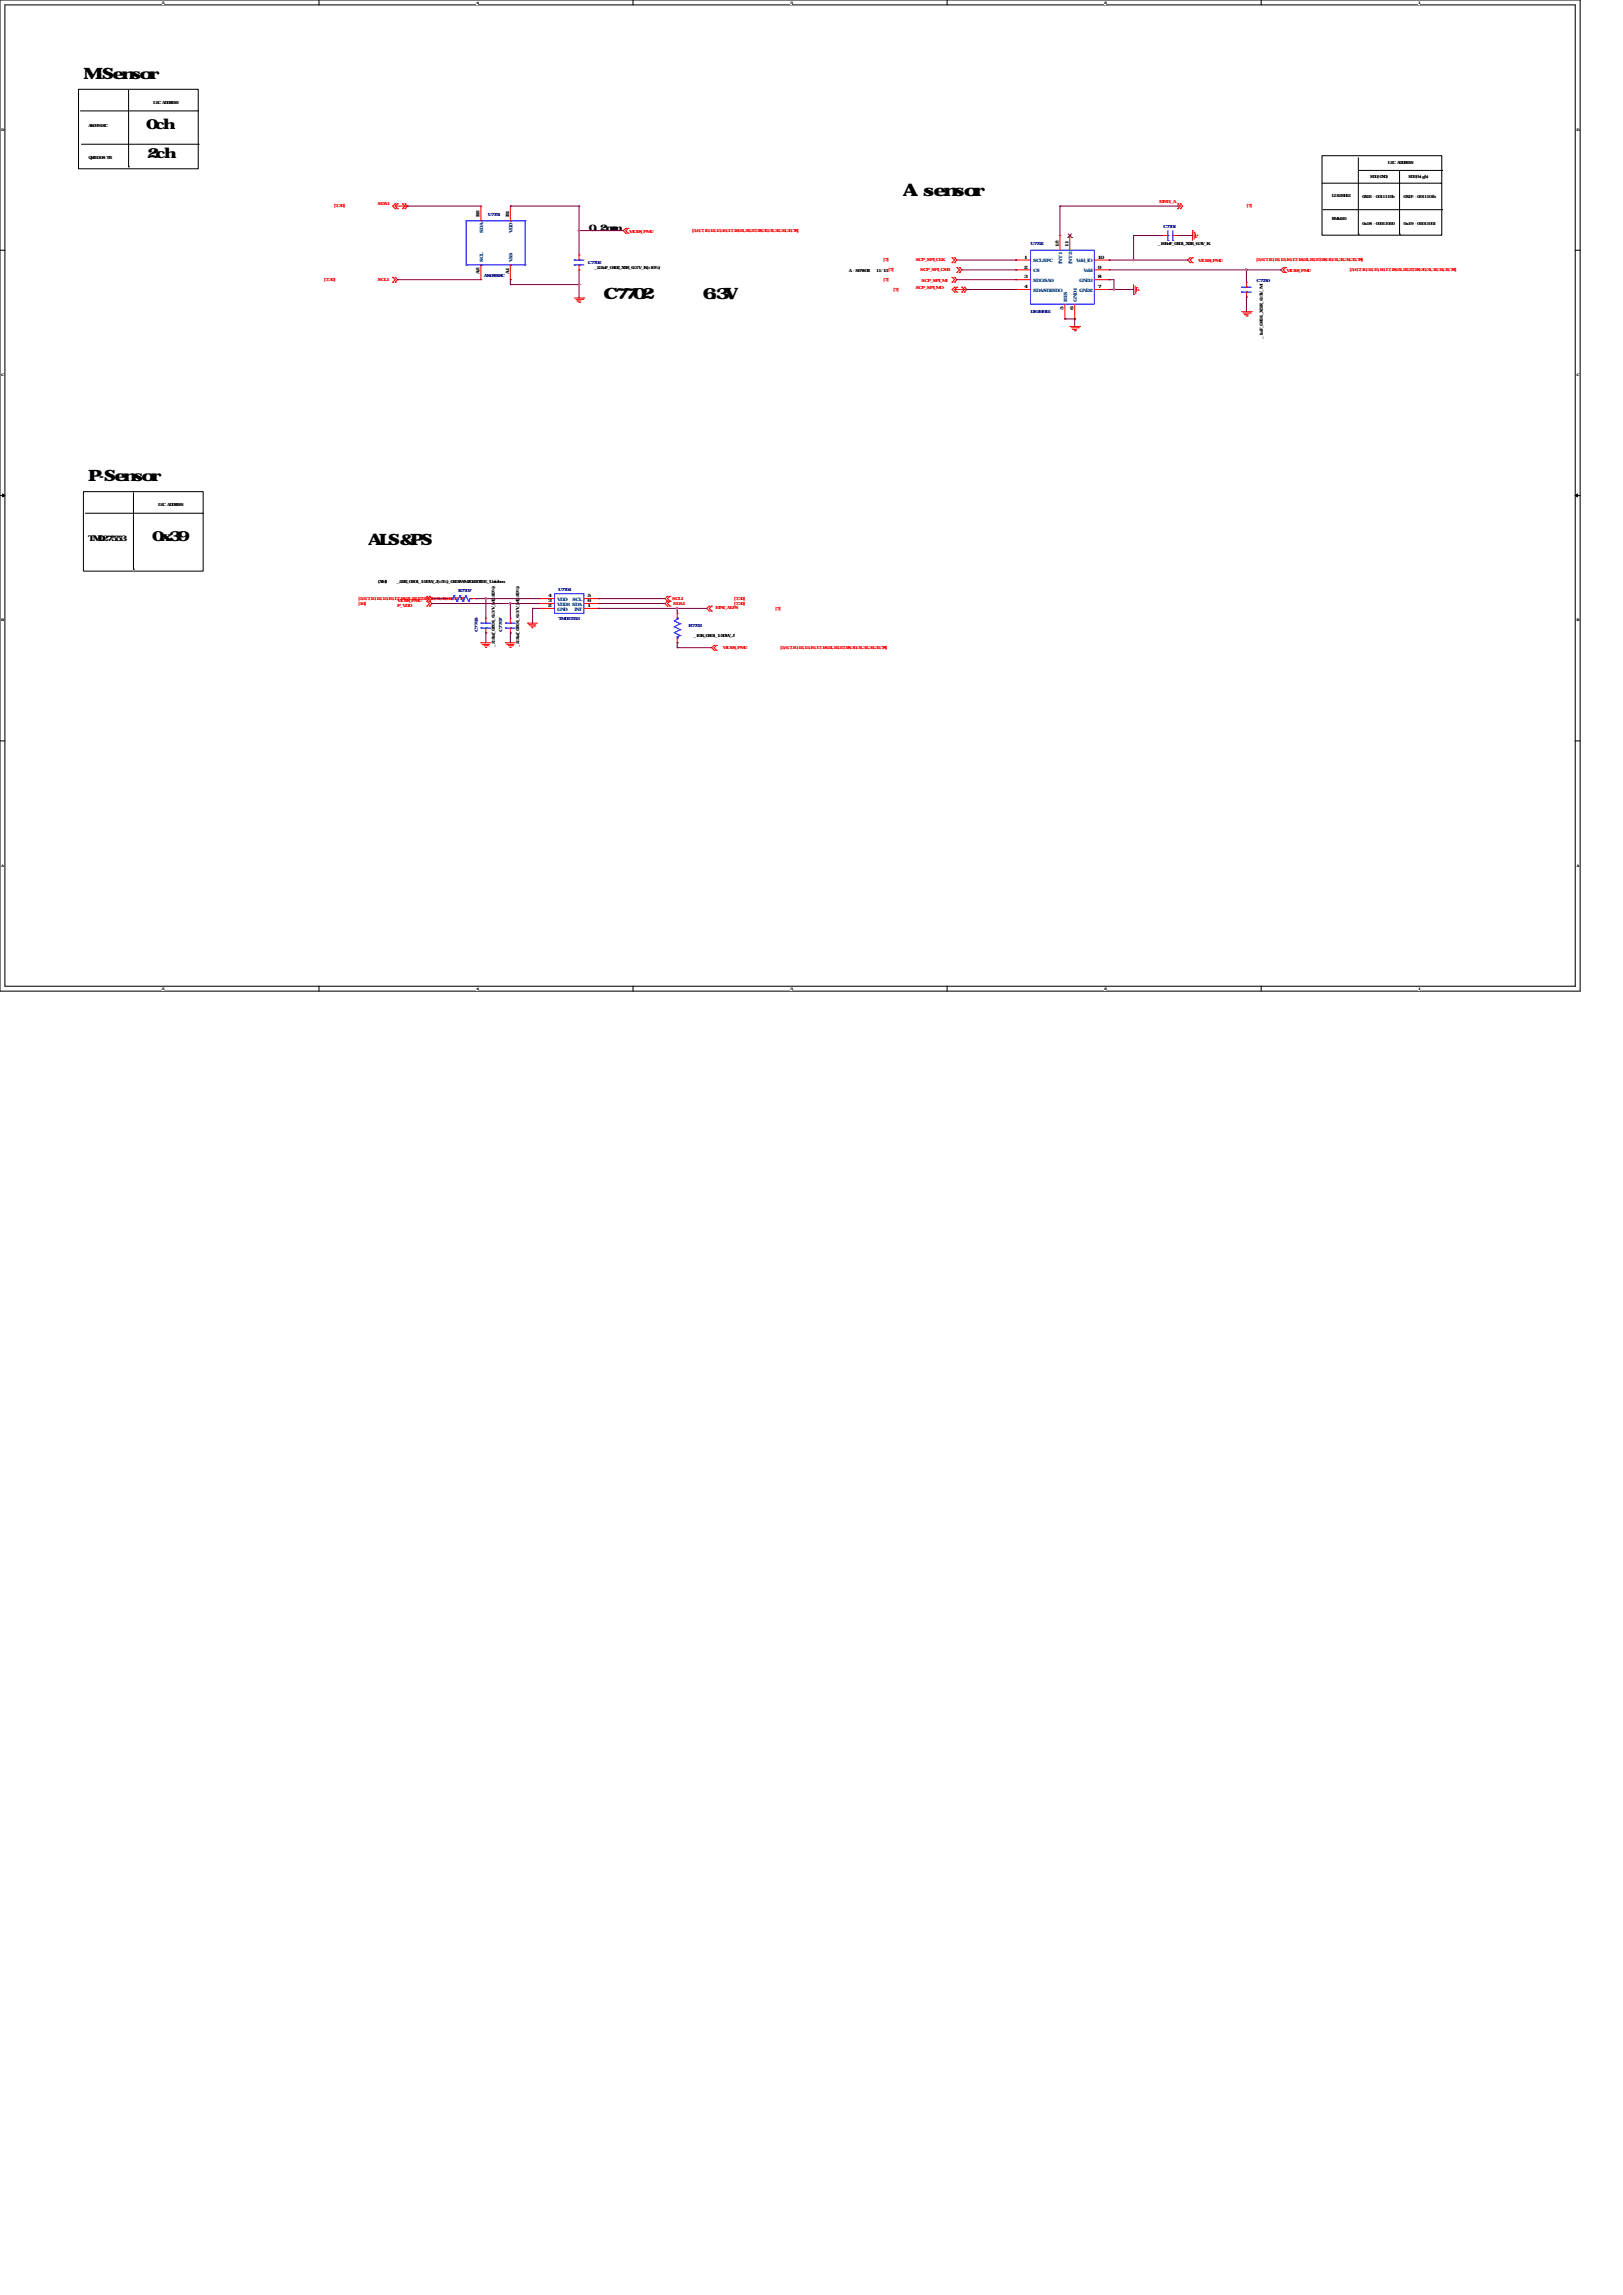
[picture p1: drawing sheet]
<svg xmlns="http://www.w3.org/2000/svg" width="210mm" height="297mm" viewBox="0 0 210 297" stroke-linecap="round" stroke-linejoin="round" font-family="sans-serif">
<defs><g id="words">
<text font-size="2.2" x="116.8" y="25.3">A sensor</text>
<g font-size="2">
<text x="10.8" y="10.2">M-Sensor</text>
<text x="78.1" y="38.7">C7702 耐压值6.3V</text>
<text x="11.4" y="62.2">P-Sensor</text>
<text x="47.6" y="70.5">ALS&amp;PS</text>
</g>
<g font-size="1.8">
<text x="18.9" y="16.7">0ch</text>
<text x="19" y="20.5">2ch</text>
<text x="19.7" y="70">0x39</text>
</g>
<text font-size="1.2" x="76.2" y="29.9">0.2mm</text>
<text font-size="1" x="11.4" y="70.1">TMD27553</text>
<g font-size=".6">
<text x="11.4" y="16.4">AK09918C</text>
<text x="19.8" y="13.5">I2C ADDRESS</text>
<text x="11.4" y="20.6">QMC6308-TR</text>
<text x="177.3" y="23.1">SDO(GND)</text>
<text x="179.6" y="21.2">I2C ADDRESS</text>
<text x="182.3" y="23.1">SDO(high)</text>
<text x="62.1" y="28.1" transform="rotate(-90 62.1 28.1)">B2</text>
<text x="65.9" y="28.1" transform="rotate(-90 65.9 28.1)">B1</text>
<text x="172.3" y="28.5">BMA420</text>
<text x="172.3" y="25.5">LIS2HH12</text>
<text x="176.2" y="29.1">0x18--00011000</text>
<text x="176.2" y="25.6">0X1E--0011110b</text>
<text x="181.6" y="29.1">0x19--00011001</text>
<text x="181.6" y="25.6">0X1F--0011101b</text>
<text x="62.1" y="35.5" transform="rotate(-90 62.1 35.5)">A2</text>
<text x="65.9" y="35.5" transform="rotate(-90 65.9 35.5)">A1</text>
<text x="75.6" y="34.8">电容</text>
<text x="76.9" y="34.8">_2.2uF_0402_X5R_6.3 V_K(±10%)</text>
<text x="109.8" y="35.1">A -SENSOR</text>
<text x="113.4" y="35.1">11/13[7]</text>
<text x="132.5" y="33.5">1</text>
<text x="132.5" y="34.8">2</text>
<text x="137" y="31.9" transform="rotate(-90 137 31.9)">12</text>
<text x="138.3" y="31.9" transform="rotate(-90 138.3 31.9)">11</text>
<text x="142.1" y="34.8">9</text>
<text x="142.1" y="33.5">10</text>
<text x="148.5" y="31.7">电容</text>
<text x="149.8" y="31.7">_100nF_0201_X5R_6.3V_K</text>
<text x="132.5" y="36">3</text>
<text x="132.5" y="37.3">4</text>
<text x="137.6" y="40.2" transform="rotate(-90 137.6 40.2)">5</text>
<text x="138.9" y="40.2" transform="rotate(-90 138.9 40.2)">6</text>
<text x="142.1" y="37.3">7</text>
<text x="142.1" y="36">8</text>
<text x="163.4" y="43.9" transform="rotate(-90 163.4 43.9)">_1uF_0201_X5R_6.3V_M</text>
<text x="20.4" y="65.5">I2C ADDRESS</text>
<text x="48.9" y="75.5">(XM)</text>
<text x="50" y="75.5">电阻</text>
<text x="51.3" y="75.5">_22R_0201_1/20W_J(±5%)_0201WMJ0220TEE_Uniohm</text>
<text x="70.9" y="77.3">4</text>
<text x="70.9" y="77.9">3</text>
<text x="76" y="77.9">6</text>
<text x="76" y="77.3">5</text>
<text x="64" y="83.7" transform="rotate(-90 64 83.7)">_2.2uf_0201_6.3 V_M(±20%)</text>
<text x="67.2" y="83.7" transform="rotate(-90 67.2 83.7)">_2.2uf_0201_6.3 V_M(±20%)</text>
<text x="70.9" y="78.6">2</text>
<text x="76" y="78.6">1</text>
<text x="88.4" y="82.5">电阻</text>
<text x="89.7" y="82.5">_10K_0201_1/20W_J</text>
</g>
<g font-size=".6" fill="#f00">
<text x="43.2" y="26.8">[7,30]</text>
<text x="48.9" y="26.6">SDA1</text>
<text x="150" y="26.3">EINT1_A</text>
<text x="161.3" y="26.8">[7]</text>
<text x="81.4" y="30.1">VIO18_PMU</text>
<text x="89.5" y="30">[5,6,7,10,12,15,16,17,18,21,22,27,28,30,31,32,34,35,78]</text>
<text x="114.3" y="33.8">[7]</text>
<text x="118.5" y="33.8">SCP_SPI_CLK</text>
<text x="119.1" y="35.1">SCP_SPI_CSB</text>
<text x="155.1" y="33.9">VIO18_PMU</text>
<text x="162.6" y="33.8">[5,6,7,10,12,15,16,17,18,21,22,27,28,30,31,32,34,35,78]</text>
<text x="166.5" y="35.2">VIO18_PMU</text>
<text x="174.6" y="35.1">[5,6,7,10,12,15,16,17,18,21,22,27,28,30,31,32,34,35,78]</text>
<text x="41.9" y="36.4">[7,30]</text>
<text x="48.9" y="36.4">SCL1</text>
<text x="114.3" y="36.4">[7]</text>
<text x="115.6" y="37.6">[7]</text>
<text x="118.5" y="37.4">SCP_SPI_MO</text>
<text x="119.3" y="36.5">SCP_SPI_MI</text>
<text x="46.4" y="77.6">[5,6,7,10,12,15,16,17,18,21,22,27,28,30,31,32,34,35,78]</text>
<text x="51.4" y="77.9">VIO18_PMU</text>
<text x="87" y="77.6">SCL1</text>
<text x="95" y="77.6">[7,30]</text>
<text x="46.4" y="78.3">[16]</text>
<text x="51.4" y="78.5">P_VDD</text>
<text x="87.1" y="78.3">SDA1</text>
<text x="92.6" y="78.9">EINT_ALPS</text>
<text x="93.6" y="84">VIO18_PMU</text>
<text x="95" y="78.3">[7,30]</text>
<text x="100.3" y="78.9">[7]</text>
<text x="101" y="84">[5,6,7,10,12,15,16,17,18,21,22,27,28,30,31,32,34,35,78]</text>
</g>
<g font-size=".6" fill="#000080">
<text x="63.1" y="28">U7701</text>
<text x="150.5" y="29.5">C7701</text>
<text x="62.6" y="35.9">AK09918C</text>
<text x="76.1" y="34.2">C7702</text>
<text x="133.3" y="31.7">U7702</text>
<text x="133.3" y="40.6">LIS2HH12</text>
<text x="162.6" y="36.5">C7750</text>
<text x="59.3" y="76.6">R7707</text>
<text x="72.2" y="76.5">U7704</text>
<text x="61.8" y="81.8" transform="rotate(-90 61.8 81.8)">C7705</text>
<text x="65" y="81.8" transform="rotate(-90 65 81.8)">C7707</text>
<text x="72.3" y="80.2">TMD27553</text>
<text x="89.1" y="81.2">R7703</text>
</g>
<g font-size=".6" fill="#004080">
<text x="62.5" y="34" transform="rotate(-90 62.5 34)">SCL</text>
<text x="62.5" y="30.1" transform="rotate(-90 62.5 30.1)">SDA</text>
<text x="66.3" y="34" transform="rotate(-90 66.3 34)">VSS</text>
<text x="66.3" y="30.1" transform="rotate(-90 66.3 30.1)">VDD</text>
<text x="133.7" y="34">SCL/SPC</text>
<text x="133.7" y="35.2">CS</text>
<text x="137.5" y="34.2" transform="rotate(-90 137.5 34.2)">INT 1</text>
<text x="138.7" y="34.2" transform="rotate(-90 138.7 34.2)">INT 2</text>
<text x="139.3" y="34">Vdd_IO</text>
<text x="140.2" y="35.2">Vdd</text>
<text x="133.7" y="36.5">SDO/SA0</text>
<text x="133.7" y="37.8">SDA/SDI/SDO</text>
<text x="138.1" y="39" transform="rotate(-90 138.1 39)">RES</text>
<text x="139.4" y="39" transform="rotate(-90 139.4 39)">GND1</text>
<text x="139.7" y="37.8">GND2</text>
<text x="139.7" y="36.5">GND3</text>
<text x="72.1" y="77.8">VDD</text>
<text x="74.1" y="77.8">SCL</text>
<text x="72.1" y="78.4">VDD3 SDA</text>
<text x="72.1" y="79">GND</text>
<text x="74.3" y="79">INT</text>
</g>
<g font-size=".5">
<text x="21" y=".5">5</text>
<text x="61.6" y=".5">4</text>
<text x="102.2" y=".5">3</text>
<text x="142.9" y=".5">2</text>
<text x="183.5" y=".5">1</text>
<text x=".2" y="16.9">D</text>
<text x="204" y="16.9">D</text>
<text x=".2" y="48.6">C</text>
<text x="204" y="48.6">C</text>
<text x=".2" y="80.4">B</text>
<text x="204" y="80.4">B</text>
<text x=".2" y="112.1">A</text>
<text x="204" y="112.1">A</text>
<text x="21" y="128.1">5</text>
<text x="61.6" y="128.1">4</text>
<text x="102.2" y="128.1">3</text>
<text x="142.9" y="128.1">2</text>
<text x="183.5" y="128.1">1</text>
</g>
</g></defs>
<path d="M0 0h204.5v128.3h-204.5zM.6 .6h203.2v127h-203.2z" fill="none" stroke="#000" stroke-width=".13"/>
<g fill="#fff">
<path d="M21 .1h.2v.5h-.2z"/>
<path d="M21 127.7h.2v.5h-.2z"/>
</g>
<path d="M41.3 0v.6M41.3 127.6v.7" fill="none" stroke="#000" stroke-width=".13"/>
<g fill="#fff">
<path d="M61.6 .1h.2v.5h-.2z"/>
<path d="M61.6 127.7h.2v.5h-.2z"/>
</g>
<path d="M81.9 0v.6M81.9 127.6v.7" fill="none" stroke="#000" stroke-width=".13"/>
<g fill="#fff">
<path d="M102.2 .1h.2v.5h-.2z"/>
<path d="M102.2 127.7h.2v.5h-.2z"/>
</g>
<path d="M122.6 0v.6M122.6 127.6v.7" fill="none" stroke="#000" stroke-width=".13"/>
<g fill="#fff">
<path d="M142.9 .1h.2v.5h-.2z"/>
<path d="M142.9 127.7h.2v.5h-.2z"/>
</g>
<path d="M163.2 0v.6M163.2 127.6v.7" fill="none" stroke="#000" stroke-width=".13"/>
<g fill="#fff">
<path d="M183.5 .1h.2v.5h-.2z"/>
<path d="M183.5 127.7h.2v.5h-.2z"/>
<path d="M.2 16.5h.3v.5h-.3z"/>
<path d="M204 16.5h.3v.5h-.3z"/>
<path d="M.2 48.3h.3v.5h-.3z"/>
<path d="M204 48.3h.3v.5h-.3z"/>
</g>
<path d="M0 32.4h.6M203.8 32.4h.7" fill="none" stroke="#000" stroke-width=".13"/>
<g fill="#fff">
<path d="M.2 80h.2v.5h-.2z"/>
<path d="M204 80h.3v.5h-.3z"/>
</g>
<path d="M0 64.1h.6M203.8 64.1h.7" fill="none" stroke="#000" stroke-width=".13"/>
<path d="M.3 63.9l.3 .2-.3 .2zM203.8 64.1l.3-.2v.4z" fill="#000" stroke="#000" stroke-width=".13"/>
<g fill="#fff">
<path d="M.2 111.8h.3v.5h-.3z"/>
<path d="M204 111.8h.3v.5h-.3z"/>
</g>
<g fill="none" stroke="#000" stroke-width=".13">
<path d="M10.2 11.6h15.5v10.2h-15.5zM10.4 14.4h15.1M10.5 18.7h15.2M16.6 11.7v9.9M25.5 14.4h.1M25.7 18.7h.1M16.6 21.6h.1M171.1 20.2h15.5v10.2h-15.5zM171.1 23.7h15.3M171.2 27.1h15.4M175.8 30.3h.1M175.8 20.4v9.9"/>
<path d="M175.9 22.1h10.7M181.1 30.3h.1M181.1 22.1v8.2M186.4 23.7h.1M186.6 27.1h.1M186.6 22.1h.1M10.8 63.6h15.5v10.3h-15.5zM11 66.4h15.2M17.3 73.7h.1M17.3 63.8v9.9M26.2 66.4h.1M0 95.9h.6"/>
<path d="M203.8 95.9h.7"/>
</g>
<g fill="none" stroke="#f00" stroke-width=".13">
<path d="M50.8 35.9h.1M50.8 36.5h.1M50.8 35.9l.3 .3-.3 .3M51.1 26.4h.1M51.1 27h.1M51.1 36.5h.1M51.1 35.9h.1M51.1 26.4l-.3 .3 .3 .3M51.1 26.7l.3 .3M51.1 26.7h1.3M51.1 35.9l.3 .3-.3 .3M51.4 26.4h.1"/>
<path d="M51.4 27h.1M51.4 26.4l-.3 .3M52.1 26.4h.1M52.1 27h.1M52.1 26.4l.3 .3M52.4 27h.1M52.4 26.4h.1M52.4 26.7h.1M52.4 26.4l.3 .3-.3 .3M52.4 26.7l-.3 .3M62.2 36.2h.1M62.2 26.7h.1"/>
<path d="M62.2 26.7v1.9M62.2 34.3v1.9M66 26.7h.1M66 36.2h.1M66 26.7v1.9M66 34.3v1.9M74.3 38.6h1.3M74.5 38.7h.9M74.7 38.9h.1M74.7 38.9h.5M74.9 39.1h.1M74.9 33h.1"/>
<path d="M74.9 34.9h.1M74.9 33v.7M74.9 34.3v.6M75 39.1h.1M75.4 38.7h.1M75.6 38.6h.1M81 29.5h.1M81 30.2h.1M81 29.5l-.4 .3 .4 .4M81.3 30.2h.1M81.3 29.5h.1M81.3 29.5l-.3 .3 .3 .4"/>
<path d="M123.2 33.4h.1M123.2 34h.1M123.2 35.9h.1M123.2 36.5h.1M123.2 33.4l.3 .3-.3 .3M123.2 35.9l.3 .3-.3 .3M123.5 37.2h.1M123.5 37.8h.1M123.5 34h.1M123.5 33.4h.1M123.5 36.5h.1M123.5 35.9h.1"/>
<path d="M123.5 37.2l-.3 .3 .3 .3M123.5 37.5l.3 .3M123.5 37.5h1.3M123.5 33.4l.3 .3-.3 .3M123.5 35.9l.3 .3-.3 .3M123.8 37.2h.1M123.8 37.8h.1M123.8 34.6h.1M123.8 35.3h.1M123.8 37.2l-.3 .3M123.8 34.6l.4 .3-.4 .4M124.2 35.3h.1"/>
<path d="M124.2 34.6h.1M124.2 34.6l.3 .3-.3 .4M124.5 37.2h.1M124.5 37.8h.1M124.5 37.2l.3 .3M124.8 37.8h.1M124.8 37.2h.1M124.8 37.5h.1M124.8 37.2l.3 .3-.3 .3M124.8 37.5l-.3 .3M131.4 33.7h.1M131.4 34.9h.1"/>
<path d="M131.4 36.2h.1M131.4 37.5h.1M131.4 37.5h1.9M131.4 33.7h1.9M131.4 34.9h1.9M131.4 36.2h1.9M137.2 30.5h.1M137.2 30.5v1.9M137.8 39.4v1.9M138.4 30.5h.1M138.4 30.5v1.9M139.1 39.4v1.9"/>
<path d="M141.6 37.5h1.9M141.6 33.7h1.9M141.6 34.9h1.9M141.6 36.2h1.9M143.5 37.5h.1M143.5 36.2h.1M143.5 34.9h.1M143.5 33.7h.1M146.7 38.1h.1M146.7 36.8v1.3M146.9 37.9h.1M146.9 37v.9"/>
<path d="M147.1 37.2h.1M147.1 37.2v.5M147.3 37.5h.1M147.3 37.4v.1M150.5 30.5h.1M150.5 30.5h.6M151.8 30.5h.6M152.4 26.4h.1M152.4 27h.1M152.4 30.5h.1M152.4 26.4l.3 .3-.3 .3M152.7 26.4h.1"/>
<path d="M152.7 27h.1M152.7 26.4l.3 .3-.3 .3M154 33.4h.1M154 34h.1M154 33.4l-.3 .3 .3 .3M154.3 29.8h.1M154.3 34h.1M154.3 33.4h.1M154.3 29.8v1.3M154.3 33.4l-.3 .3 .3 .3M154.5 30.1h.1M154.5 30.1v.8"/>
<path d="M154.7 30.7h.1M154.7 30.2v.5M154.9 30.4h.1M154.9 30.4v.2M161.3 36.5h.1M161.3 38.4h.1M161.3 36.5v.7M161.3 37.8v.6M166.1 34.6h.1M166.1 35.3h.1M166.1 34.6l-.4 .3 .4 .4M166.4 35.3h.1"/>
<path d="M166.4 34.6h.1M166.4 34.6l-.3 .3 .3 .4M137.8 41.3h.1M138.4 42.2h1.3M138.6 42.4h.9M138.8 42.6h.1M138.8 42.6h.5M139 42.8h.1M139.1 41.3h.1M139.1 42.8h.1M139.5 42.4h.1M139.7 42.2h.1"/>
<path d="M160.7 40.3h1.2M160.9 40.5h.9M161 40.7h.1M161 40.7h.5M161.2 40.9h.2M161.4 40.9h.1M161.8 40.5h.1M161.9 40.3h.1M55.2 77.2h.1M55.2 77.8h.1M55.2 78.4h.1M55.2 77.2l.4 .3-.4 .3"/>
<path d="M55.2 77.8l.4 .3-.4 .3M55.6 77.8h.1M55.6 77.2h.1M55.6 78.4h.1M55.6 77.2l.3 .3-.3 .3M55.6 77.8l.3 .3-.3 .3M57.8 77.5h.1M57.8 77.5h.6M61 77.5h.6M61.6 77.5h.1M69.8 77.5h.1M69.8 78.1h.1"/>
<path d="M69.8 78.7h.1M69.8 77.5h2M69.8 78.1h2M69.8 78.7h2M75.6 77.5h1.9M75.6 78.1h1.9M75.6 78.7h1.9M77.5 78.7h.1M77.5 78.1h.1M77.5 77.5h.1M86.4 78.4h.1M86.4 77.8h.1"/>
<path d="M86.4 77.2h.1M86.4 77.8l-.3 .3 .3 .3M86.4 77.2l-.3 .3 .3 .3M86.7 77.8h.1M86.7 78.4h.1M86.7 77.2h.1M86.7 77.8l-.3 .3 .3 .3M86.7 77.2l-.3 .3 .3 .3M87.6 79.4h.1M87.6 79.4v.6M91.8 79.1h.1M91.8 78.4h.1"/>
<path d="M91.8 78.4l-.4 .3 .4 .4M92.1 78.4h.1M92.1 79.1h.1M92.1 78.4l-.3 .3 .3 .4M62.2 83.2h.1M62.2 83.2h1.3M62.4 83.4h.1M62.4 83.4h.9M62.6 83.6h.5M62.8 83.8h.1M62.9 80h.1M62.9 81.9h.1"/>
<path d="M62.9 80v.6M62.9 81.3v.6M63.1 83.6h.1M65.4 83.2h.1M65.4 83.2h1.3M65.6 83.4h.1M65.6 83.4h.9M65.8 83.6h.5M66 83.8h.1M66 80h.1M66 81.9h.1M66 80v.6"/>
<path d="M66 81.3v.6M66.3 83.6h.1M68.3 80.6h.1M68.3 80.6h1.3M68.5 80.9h.1M68.5 80.9h.8M68.7 81h.5M68.8 81.2h.1M68.8 81.2h.2M69.2 81h.1M87.6 83.2h.1M87.6 82.5v.7"/>
<path d="M92.4 84.2h.1M92.4 83.5h.1M92.4 83.5l-.3 .3 .3 .4M92.7 83.5h.1M92.7 84.2h.1M92.7 83.5l-.3 .3 .3 .4"/>
</g>
<g fill="none" stroke="#00f" stroke-width=".13">
<path d="M60.3 34.3h.1M60.3 28.6h.1M60.3 34.3h7.6M60.3 28.6h7.6M60.3 28.6v5.7M62.2 28.6h.1M62.2 34.3h.1M66 28.6h.1M66 34.3h.1M67.9 28.6h.1M67.9 34.3h.1M67.9 28.6v5.7"/>
<path d="M74.3 33.7h.1M74.3 34.3h.1M74.3 33.7h1.3M74.3 34.3h1.3M74.9 33.7h.1M74.9 34.3h.1M133.3 32.4h8.3v7h-8.3zM151.1 30.5h.1M151.1 31.1h.1M151.1 29.8v1.3M151.8 31.1h.1M151.8 30.5h.1"/>
<path d="M151.8 29.8v1.3M160.7 37.2h.1M160.7 37.8h.1M160.7 37.2h1.2M160.7 37.8h1.2M161.3 37.2h.1M161.3 37.8h.1M58.4 77.5h.1M58.5 77.5h.1M58.8 77.1h.1M58.8 77.1l.3 .8M58.8 77.1l-.3 .4"/>
<path d="M59.1 77.9h.1M59.5 77.1h.1M59.5 77.1l.4 .8M59.5 77.1l-.4 .8M59.9 77.9h.1M60.3 77.1h.1M60.3 77.1l.4 .8M60.3 77.1l-.4 .8M60.7 77.9h.1M60.8 77.5h.1M60.8 77.5h.2M60.8 77.5l-.1 .4"/>
<path d="M61 77.5h.1M71.8 76.8h3.8v2.6h-3.8zM62.2 80.6h.1M62.2 81.3h.1M62.2 80.6h1.3M62.2 81.3h1.3M62.9 80.6h.1M62.9 81.3h.1M65.4 80.6h.1M65.4 81.3h.1M65.4 80.6h1.3M65.4 81.3h1.3"/>
<path d="M66 80.6h.1M66 81.3h.1M87.2 81.9h.1M87.2 81.1h.1M87.2 80.3h.1M87.2 81.9l.8 .4M87.2 81.1l.8 .4M87.2 80.3l.8 .4M87.6 82.5h.1M87.6 80h.1M87.6 82.4h.1M87.6 80.1h.1"/>
<path d="M87.6 80v.1M87.6 82.4v.1M87.6 80.1l-.4 .2M88 82.3h.1M88 81.5h.1M88 80.7h.1M88 82.3l-.4 .1M88 81.5l-.8 .4M88 80.7l-.8 .4"/>
</g>
<path d="M138.2 30.7h.1M138.2 30.3l.5 .4M138.6 30.3l-.4 .4M138.7 30.7h.1" fill="none" stroke="#804000" stroke-width=".13"/>
<g fill="none" stroke="#800040" stroke-width=".13">
<path d="M51.4 36.2h.1M51.4 36.2h10.8M52.7 26.7h.1M52.7 26.7h9.5M66 36.8h.1M66 36.2h.1M66 26.7h.1M66 36.8h8.9M66 36.2v.6M66 26.7h8.9M74.9 36.8h.1M74.9 26.7h.1"/>
<path d="M74.9 29.8h.1M74.9 26.7v6.3M74.9 34.9v3.7M74.9 29.8h5.7M123.8 36.2h7.6M123.8 33.7h7.6M124.5 34.9h6.9M125.1 37.5h6.3M131.4 36.2h.1M131.4 37.5h.1M131.4 34.9h.1M131.4 33.7h.1"/>
<path d="M137.2 26.7h.1M137.2 26.7h15.2M137.2 26.7v3.8M143.5 37.5h.1M143.5 36.2h.1M143.5 33.7h.1M143.5 36.2h.6v1.3M143.5 37.5h3.2M143.5 33.7h10.2M143.5 34.9h22.2M144.1 37.5h.1M146.7 30.5h.1"/>
<path d="M146.7 33.7h.1M146.7 30.5h3.8M146.7 30.5v3.2M152.4 26.7h.1M152.4 30.5h.1M152.4 30.5h1.9M161.3 34.9h.1M161.3 38.4h.1M161.3 34.9v1.6M161.3 38.4v1.9M165.7 34.9h.1M137.8 41.3h.1"/>
<path d="M137.8 41.3h1.3M139.1 41.3h.1M139.1 41.3v.9M55.9 78.1h.1M55.9 78.1h13.9M55.9 77.5h1.9M57.8 77.5h.1M61.6 77.5h.1M61.6 77.5h8.2M62.9 77.5h.1M62.9 77.5v2.5M66 78.1h.1"/>
<path d="M66 78.1v1.9M68.9 78.7h.1M68.9 78.7h.9M68.9 78.7v1.9M77.5 78.7h.1M77.5 78.1h.1M77.5 77.5h.1M77.5 78.7h13.9M77.5 78.1h8.6M77.5 77.5h8.6M87.6 78.7h.1M87.6 78.7v.7"/>
<path d="M62.9 81.9h.1M62.9 81.9v1.3M66 81.9h.1M66 81.9v1.3M87.6 83.2h.1M87.6 83.8h.1M87.6 83.2v.6M87.6 83.8h4.5"/>
</g>
<g fill="#f0f" stroke="#f0f" stroke-width=".13">
<circle cx="74.9" cy="36.8" r=".11"/>
<circle cx="74.9" cy="29.8" r=".11"/>
<circle cx="144.1" cy="37.4" r=".11"/>
<circle cx="161.3" cy="34.9" r=".11"/>
<circle cx="146.7" cy="33.6" r=".11"/>
<circle cx="87.6" cy="78.7" r=".11"/>
<circle cx="62.8" cy="77.4" r=".11"/>
<circle cx="66" cy="78.1" r=".11"/>
</g>
<use href="#words"/>
</svg>
